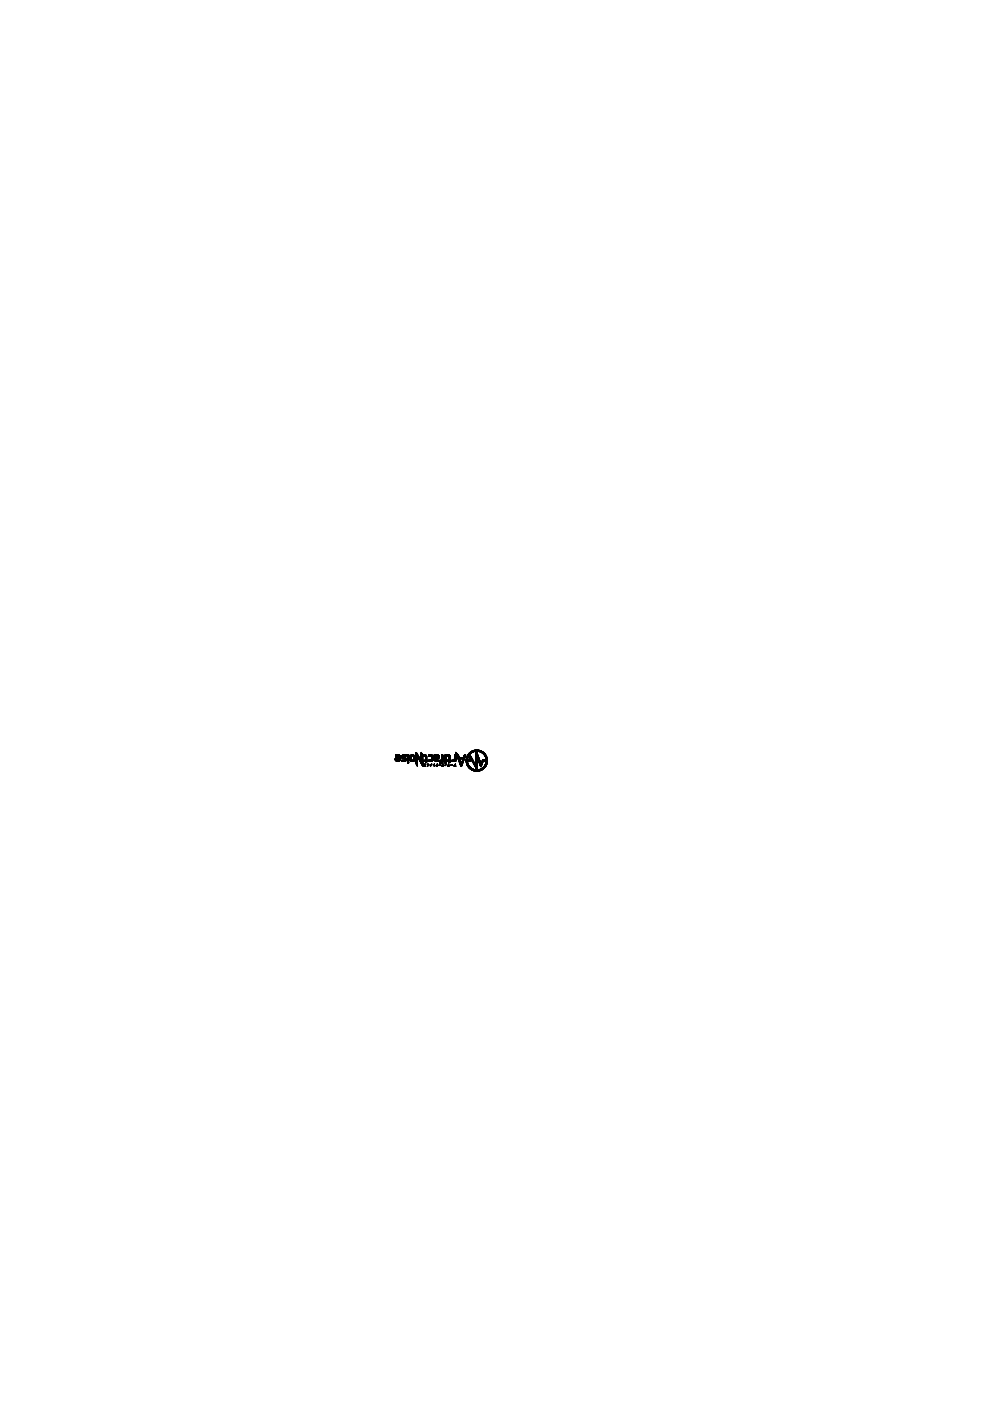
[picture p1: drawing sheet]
<svg xmlns="http://www.w3.org/2000/svg" width="210mm" height="297mm" viewBox="0 0 210 297" stroke-linecap="round" stroke-linejoin="round" font-family="sans-serif">
<g fill="none" stroke="#000" stroke-width=".21">
<path d="M88.2 159.6l.1 .1M88.2 159.7h.2M88.2 159.7l.2 .1M88.2 159.8l.3 .1M88.2 159.9h.3M88.2 160h.3M88.2 159.6h.1M88.2 159.7v.1M88.2 159.9h.1M88.2 159.9v.1M88.3 159.7h.1M88.5 159.9h-.3"/>
<path d="M89.3 159.6l.1 .1M89.3 159.8l.2 .1M89.3 159.8h.2M89.3 160h.3M89.3 159.5l.1 .1M89.3 159.8h.1M89.3 160h.1M89.4 159.7h.1M89.5 159.9h-.2h.2M96.6 159.5l.2 .2M96.6 159.6h.2M96.7 159.7h.2"/>
<path d="M96.8 159.9h.2M96.8 159.6v.1M96.8 159.8v.1M96.8 160h.3M96.8 159.7h.1M96.9 159.8l-.2-.1 .3 .2M97 159.9h.1M97.1 160h.1M99.2 160h.4M99.3 160h.1M99.4 159.8l.4-.1-.4 .1M99.5 159.7h.1"/>
<path d="M99.5 160h-.3M99.6 160h.1M99.6 159.9v.1M99.6 159.6h.5M99.7 159.9l-.4 .1M99.7 159.5h.1M99.7 159.9h-.4M99.7 159.8h.1M99.9 159.7h.1M99.9 159.7h-.5M99.9 159.6l-.4 .1M99.9 159.6v.1"/>
<path d="M100 159.6h-.1M100 159.3h2.2M100 159.6l-.5 .1M100.1 159.2v.1M100.1 159.2h2M100.1 159.2h.1M100.2 159.5h.1M100.2 159.5h-.5M100.3 159.2h.1M100.3 159.4h-.6M100.4 159.1v.1M100.4 159.1h.1"/>
<path d="M100.5 159.1h1.2M100.5 159.3l-.7 .1M100.6 159.3h.1M100.6 159v.1M100.7 159.3h-.8M100.8 159h.1M100.8 159.3h.1M100.8 159h.6M100.9 159.3h.1M100.9 159.9l.4 .1M100.9 159.8l.3-.1-.3 .1M100.9 160l.4 .1"/>
<path d="M100.9 159.3l.1 .1M100.9 159.4h.2M100.9 159.6l.3 .1M100.9 159.5h.2M100.9 159.6h.2M100.9 159.7h.3M100.9 159.9h.3M100.9 160h.4M100.9 159h.1M101 159h.1M101 159.3h.1M101.1 159.4h-.2"/>
<path d="M101.1 159.5h.1M101.1 159.4v.2l-.2-.1M101.2 159h.1M101.2 159.3h.1M101.3 159.3h.1M101.4 159.3h.1M101.4 159h.1M101.5 159.3h.8M101.5 159v.1M101.5 159.3h.1M101.6 159.1h.1M101.6 159.3l.8 .1"/>
<path d="M101.7 159.4h.1M101.8 159.1l-1.4 .1M101.8 159.1v.1M101.8 159.4l.6 .1M101.9 159.2h.1M101.9 159.5h.6M102 159.2h-1.8M102 159.5h.1M102 159.2h.1M102.1 159.5l.5 .1M102.1 159.6l.5 .1M102.2 159.3h.1"/>
<path d="M102.2 159.6h.1M102.2 159.6l.5 .1M102.3 159.6v.1M102.3 159.7l.4 .1M102.3 159.4h.1M102.4 159.7l.4 .1M102.4 159.7v.1M102.4 159.8l.4 .1M102.4 159.5h.1M102.5 159.8h.1M102.5 159.9h.3M102.5 159.9h.1"/>
<path d="M102.5 159.9h.4M102.6 159.9h.1M102.6 160h.3M102.6 160h.4M102.6 160h.1M102.9 159.9l.1 .2M83.8 160.9l.3 .1M83.8 160.9h.1M83.8 161.1l1 .1M83.9 160.1h.8M83.9 160.1h.9M83.9 160.2h.9"/>
<path d="M83.9 160.2l1 .1-.1 .9h-1M83.9 160.3h.1M83.9 161.2h.1M83.9 160.3h1M83.9 160.7h1M83.9 160.1h.1M83.9 161.3h.9M83.9 160.7h.1M83.9 161.3h.1M83.9 160.6h1M84 160.1h.1M84 160.3h.1"/>
<path d="M84 161.3h.7M84.1 160.1h.1M84.1 160.3h.1M84.1 161.1h.1M84.1 160.6h.1M84.1 161.4h.1M84.1 161.1h-.3h1.1M84.1 160.9h-.3M84.1 161.1v.1M84.2 160.1h.1M84.2 160.3h.1M84.2 161.1v.1"/>
<path d="M84.2 160.6h.1M84.2 161.4h.1M84.2 160.8h.1M84.3 160.1h.1M84.3 160.3h.1M84.3 160.6h.1M84.3 160.8h.1M84.3 161.4h.1M84.4 160.1h.1M84.4 160.3h.1M84.4 160.6h.1M84.4 160.8h.1"/>
<path d="M84.4 161.4h.1M84.5 160.6h.1M84.5 160.8h.1M84.5 161.4h.1M84.5 161.1v.1M84.6 160.3h.3M84.6 160.1h.1M84.6 160.6h.1M84.6 160.8h.1M84.6 161.4h.1M84.6 161.1h.3M84.6 160.3v.1"/>
<path d="M84.6 160.4h.3M84.6 160.5h.3M84.6 160.8h.3M84.6 160.9h.3M84.6 160.4h.1M84.6 160.9h.1M84.6 161.1h.1M84.7 160.1h.1M84.8 161.2h.1M84.9 160.5l-.3 .1M84.9 161h-.3h.3M84.9 160.4h-.3"/>
<path d="M84.9 160.7l-1.1 .1M84.9 160.8h-1.1h.3M84.9 160.9h-.3M85.1 160.5l.4 .1M85.1 160.5h.3M85.1 160.4h.3M85.1 160.4l.3 .1M85.2 160.6l.7 .1M85.2 160.2v.1M85.2 160.7l.8 .1M85.2 161.2v.2M85.3 160.7h.1"/>
<path d="M85.3 160.8h.8M85.3 160.8h.1M85.4 160.1h.1M85.4 160.1h.7l-.8 .1h.8l-.9 .1M85.4 160.8h.7M85.5 160.1h.1M85.5 160.3h.1M85.5 160.8h.1M85.5 160.3l-.4 .1M85.5 160.6h.1M85.6 160.1h.1M85.6 160.3h.1"/>
<path d="M85.6 160.6h.1M85.6 160.8v.1M85.7 160.6h.1M85.7 160.1h.1M85.7 160.8l.5 .1M85.7 161.4h-.5M85.7 161.4h.1M85.8 161.1v.1M85.8 160.1h.1M85.8 161.4h.1M85.8 160.9h.4M85.9 160.1h.1"/>
<path d="M85.9 161.4h.1M85.9 160.7h.1M85.9 160.9h.1M85.9 161.1h.1M85.9 161h.3l-.3 .1h.3l-1 .1M86 160.1h.1M86 161.3l-.8 .1M86 161.3h.1M86.1 160.1h.1M86.1 161.3h-.9M86.1 160.8v.1M86.1 160.3h.1"/>
<path d="M86.1 161.1l-.9 .2M86.1 160.3h-.9l-.1 .3 .7 .1M86.1 161.2h-.9M86.4 160.1h.3h-.3v1.3M86.4 160.2h.3h-.3M86.4 160.4h.3h-.3M86.4 160.5h.3h-.3M86.4 160.7h.3h-.3M86.4 160.8h.3h-.3M86.4 161h.3h-.3M86.4 161.1h.3l-.3 .1M86.4 161.3l.3 .1"/>
<path d="M86.4 161.6h.3h-.3v.1h.3M86.4 160.3h.3M86.4 160.4h.3M86.4 160.6h.3M86.4 160.9h.3M86.4 161.2h.3M86.4 161.3h.3M86.4 161.6h.3M86.4 161.8h.3M86.4 161.6h.2M86.4 160.1h.1M86.4 161.4h.1"/>
<path d="M86.5 160.1h.1M86.5 161.4h.1M86.5 161.5h.1M86.5 161.8h.1M86.6 160.1h.1M86.6 161.5h.1M86.6 161.8h.1M86.6 161.4h.1M86.6 161.8h-.1M86.7 160.3h.1M86.7 160.6h.1M86.7 160.9h.1"/>
<path d="M86.7 161.2h.1M86.7 161.7h.1M86.9 160.5h.2h-.2M86.9 160.7h.2h-.2M86.9 160.8h.2h-.2M86.9 161h.2h-.2M86.9 160.4h.2M86.9 160.6h.2M86.9 160.9h.2M86.9 161.1h1v.1M86.9 160.4h.1M86.9 161.2h1"/>
<path d="M87 161.2h.9M87 160.2h.1M87 161.3h.1M87 161.3h.9M87 160.1l.8 .1M87.1 161.3h.7M87.1 160.1h.1M87.1 160.4h.1M87.1 160.6h.1M87.1 160.9h.1M87.2 160.4h-.3v.7h.3M87.2 160.1h.5"/>
<path d="M87.2 160.3h.1M87.2 161.1v.1M87.2 160.1h.1M87.2 161.4h.1M87.2 160.3l-.3 .1M87.3 161.4h.2M87.3 160.3h.1M87.3 160.1h.1M87.4 160.1h.1M87.5 160.1h.1M87.5 160.3h.1M87.5 161.4h.1"/>
<path d="M87.6 161.1v.1M87.6 160.1h.1M87.6 160.3l.4 .1M87.6 161.4h.1M87.7 160.4h.3v.7h-.3M87.7 160.4h.3M87.7 161.1h.3M87.7 161.1v.1M87.7 160.1h.1M87.7 160.4h.1M87.7 160.6h.1M87.7 160.9h.1"/>
<path d="M87.7 161.1h.1M87.7 161.4h.1M87.7 160.6h.3M87.7 160.9h.3M87.8 161.3v.1M87.8 161.3h.1M87.9 160.2h-.9M87.9 161.2h.1M87.9 160.3h-1l1 .1M88 160.5h-.3h.3M88 160.7h-.3h.3M88 160.8h-.3h.3"/>
<path d="M88 161h-.3M88 160.9h-.3M88.2 160h.4M88.2 160.1h.4M88.2 160.2h.5l-.5 .1M88.2 160.4h.6M88.2 160.4l.6 .1M88.2 160.5h.3M88.2 160.6h.3M88.2 160.7h.3M88.2 160.8h.3M88.2 160.9h.3"/>
<path d="M88.2 160.9l.3 .1M88.2 161h.3M88.2 161.1h.3M88.2 161.2h.3M88.2 161.2l.3 .1M88.2 161.3h.3M88.2 161.4h.3M88.2 161.5h.3M88.2 161.6h.3M88.2 161.6l.3 .1M88.2 161.7h.3M88.2 161.8h.3"/>
<path d="M88.2 160v.1M88.2 160.2h.1M88.2 160.3h.1M88.2 160.3v.1M88.2 160.4l.3 .1M88.2 160.6h.1M88.2 160.7h.1M88.2 160.7v.1M88.2 160.9h.1M88.2 161h.1M88.2 161.1h.1M88.2 161.1v.1"/>
<path d="M88.2 161.3h.1M88.2 161.4h.1M88.2 161.5h.1M88.2 161.6h.1M88.2 161.7h.1M88.2 161.8h.1M88.2 160.2h.4M88.2 162h.3M88.3 162h.2M88.3 162.1h.2M88.3 162.2h.2M88.4 162.2v.1"/>
<path d="M88.5 161.9h-.3h.3M88.5 160.3v1.9M88.5 162.3h-.1M88.5 160.7h-.3M88.5 160.8h-.3M88.5 161h-.3M88.5 161.1l-.3 .1M88.5 161.3h-.3M88.5 161.4l-.3 .1M88.5 161.8h-.3M88.5 160.3v.1M88.5 160.4h.1"/>
<path d="M88.6 160.4l.3 .2M88.6 160.5h.2M88.6 160.1h-.4M88.6 160.5v.2h.3M88.6 160.2h.1M88.6 160.6l.3 .1M88.7 160.7l.2 .1h-.2M88.7 160.8h.1M88.7 160.8h.3M88.8 160.9h.2M88.8 161h.3M88.8 161l.3 .1"/>
<path d="M88.9 161.1h.2M88.9 161.1h.3M88.9 161.1v.1M88.9 161.2h.3h-.2M89 161.2l.2 .1M89 161.3h.6h-.3M89 161.3l.6 .1v1M89.1 161h.1M89.1 161.4h.5M89.1 161.4l.5 .1M89.1 161.5l.5 .1M89.2 161.1v.1"/>
<path d="M89.2 161.6h.4M89.2 161.6l.4 .1M89.2 161.3l.1 .1M89.2 161.7h.4M89.3 161.8h.3M89.3 160.3h.3M89.3 160.6h.3M89.3 160.9h.3M89.3 161.2h.3M89.3 160.2h.3zM89.3 160.3h.1M89.3 160.4h.3z"/>
<path d="M89.3 160.5h.3zM89.3 160.6h.1M89.3 160.7h.3zM89.3 160.8h.3zM89.3 160.9h.1M89.3 161h.3zM89.3 161.1h.3zM89.3 161.2h.1M89.3 161.9h.3M89.3 161.8v.1M89.4 161.9h.1M89.4 162h.2"/>
<path d="M89.4 162l.2 .1M89.4 162.1h.2M89.5 162.1l.1 .1M89.5 162.1h.1M89.5 162.2h.1M89.6 162.3h.1M89.6 160l-.3 .1h.3M89.6 160.1h-.3M89.6 160.1h.1M89.6 160.3h.1M89.6 160.6h.1M89.6 160.9h.1"/>
<path d="M89.6 161.2h.1M89.6 160.4h-.3M89.6 160.9h-.3M89.6 161.2h-.3M89.8 160.1h.6M89.8 160.2l.6 .1M89.8 161.2h.9M89.8 161.3h.9h-.9M89.8 162.5h.1M89.9 162h.1M89.9 162l.3 .1M89.9 162.4v.1"/>
<path d="M89.9 162.1h.1M90 162.3v.1M90 162.1h.1M90 162.3h.1M90.1 162.2l-.1 .1M90.1 162.2h.1M90.1 160.3l.4 .1v.7l-.3 .1 .3-.1M90.1 160.1h.1M90.1 162.2l-.1 .2M90.2 162.1h.1M90.2 160.1h.1M90.2 160.3v.1"/>
<path d="M90.2 161.4h.3v.1l-.3 .1 .3-.2M90.2 160.4h.3M90.2 160.6h.3M90.2 160.9h.3M90.2 161.5h.3M90.2 160.4h.1M90.2 160.6h.1M90.2 160.9h.1M90.2 161.4h.1M90.2 161.6h.3zM90.2 162.4h.1M90.2 162.4h-.4l.4 .1"/>
<path d="M90.2 162v.1M90.2 162.1h-.1M90.3 160.1h-.5l.1 .2h.5l-.6-.1M90.3 160.1h.1M90.5 160.5h-.3h.3M90.5 160.7h-.3h.3M90.5 160.8h-.3h.3M90.5 161h-.3h.3M90.7 161.2h-.8v.2M90.7 161.2h.1M90.7 162.4l-.1 .1M90.7 162.5h-.1"/>
<path d="M90.7 162v.4M90.7 162l.1 .1M90.7 162.1h.1M90.8 162.1l-.1 .1M90.8 162.2l-.2 .2M90.9 162.2h-.2M90.9 162.2h.1M90.9 160.1l.8 .1M90.9 160.2h.8M90.9 160.2h.9M90.9 161.2h.9M90.9 160.1h.1"/>
<path d="M90.9 160.3h.1M90.9 161.1v.1M90.9 161.4h.1M91 160.1h.1M91 160.3h.1M91 161.1v.1M91 161.4h.1M91.1 160.1h.1M91.1 160.3h.1M91.1 161.1v.1M91.1 161.4h.1M91.2 160.1h.1"/>
<path d="M91.2 160.3h.1M91.2 161.1v.1M91.2 161.4h.1M91.2 162.4h.1M91.3 162.3v.2M91.3 162.3v.1M91.3 160.1h.1M91.3 160.3h.1M91.3 161.1v.1M91.3 161.4h.1M91.4 160.3h.1M91.4 161.1v.1"/>
<path d="M91.4 161.4h.1M91.4 162.2h-.1M91.4 162.1l-.1 .1M91.4 162.1h.1M91.5 160.3h.3v.1M91.5 162.1h.1M91.5 162l-.1 .1M91.5 162.1h-.1M91.5 160.1h.1M91.5 160.3h.1M91.5 161.4h.1M91.5 161.1h.3h-.9v.2h.8"/>
<path d="M91.6 160.1h-.7v.2h.9M91.6 160.5h.2M91.6 160.7h.2M91.6 161h.2M91.6 160.4l.2 .1M91.6 160.6h.2M91.6 160.8h.2M91.6 160.9h.2M91.6 160.9l.2 .1M91.6 160.1h.1M91.7 160.1h.1M91.7 161.3l-.8 .1"/>
<path d="M91.8 161.2h-.9M91.8 160.4h-.2l-.1 .7M91.8 160.6h.1M91.8 160.8h-.2M91.8 160.9h.1M91.8 160.4v.7h-.3M91.8 162.2h.2M91.9 162.2h.1M91.9 162.1v.1M92 162.2l.1 .1M92 162.3h.1M92 160.7h.3"/>
<path d="M92 161h.3h-.3M92 160.1h1M92 160.2l1.1 .1M92 160.7h1.1h-.3M92 160.3h1.1M92 160.6h.3M92 160.8h1M92 160.9h.9M92.1 160.1h.2M92.1 160.4l.2 .1h-.3M92.1 160.2h.1M92.1 160.3h.1"/>
<path d="M92.1 160.3v.1M92.1 160.6h.1M92.1 160.7h.1M92.1 160.7v.1M92.1 160.9h.1M92.1 161h.1M92.1 160.2h.9M92.1 161.1h.2M92.1 161.1l.9 .1M92.1 161.1h.1M92.1 161.2h.9M92.1 162h.1"/>
<path d="M92.1 162.1h.1M92.1 162.2h.1M92.1 162.3h.1M92.1 162.4h.1M92.1 162.5h.1M92.1 162.3v-.3v.5v-.2M92.1 160.1h.1M92.2 160.1h.1M92.2 161.3h.8h-.8M92.3 160.6h.1M92.3 160.9h.1M92.3 160.4h-.3"/>
<path d="M92.3 161.4h.1M92.4 161.4h.1M92.4 160.1h.1M92.4 160.3l-.4 .1M92.4 160.3h.1M92.5 160.1h.4M92.5 160.3l-.5 .1M92.5 161.1v.1M92.5 161.4h.1M92.5 162.3h.1M92.5 160.3h.1M92.5 160.1h.1"/>
<path d="M92.6 162.2l-.1 .2 .1 .1M92.6 160.3h.1M92.6 160.1h.1M92.6 160.7h.1M92.6 162.5h.1M92.6 160.9h.1M92.7 162.3l-.1 .2M92.7 160.1h.1M92.7 160.3h.1M92.7 160.7h.1M92.7 162.3h-.2M92.7 160.9h-.7"/>
<path d="M92.8 162h.1M92.8 162.3h.1M92.8 162l-.3 .2M92.8 160.3h.1M92.8 162.2h.1M92.8 160.3h.3v.1h-.2M92.8 162.3h-.1M92.8 160.1h.1M92.8 162.2l-.1 .1M92.9 160.1h.1M92.9 160.3v.1M92.9 160.9h.1"/>
<path d="M92.9 160.5l.2 .1h-.3M92.9 160.5h.1M92.9 160.8h.1M93 160.8h-1M93 161.2h.1M93.1 162.2l.3 .1h-.3M93.1 162.3h.1M93.1 160.4h-.2M93.1 160.5l-.2 .1M93.2 162.3h.1M93.2 162.1v.1M93.2 162.1h.1"/>
<path d="M93.3 161.2h.8M93.3 161.3h.8M93.3 161.4h.8M93.3 161.8h.5M93.3 162.2h-.2M93.3 161.2h.1M93.3 161.3v.1M93.3 161.6h.1M93.3 161.7h.1M93.3 161.8h.1M93.3 162.3h.1M93.3 162.1l-.1 .2"/>
<path d="M93.3 162l-.1 .1M93.3 162v.2M93.3 161.4h.1M93.4 161.4h.1M93.5 161.4h.1M93.6 161.4h.1M93.6 161.8h.1M93.6 161.5l.3-.1v.2h-.6M93.6 160.2h.3h-.3M93.6 160.4h.3h-.3M93.6 160.5h.3h-.3M93.6 160.7h.3h-.3"/>
<path d="M93.6 160.8h.3h-.3M93.6 161h.3h-.3M93.6 160.3h.3M93.6 160.4h.3M93.6 160.6h.3M93.6 160.9h.3M93.6 161.4h.3M93.6 161.5h.3M93.7 161.8h.1M93.7 162.4l.3 .1zM93.7 161.8h-.4M93.7 162.3h.1"/>
<path d="M93.8 162.2l-.1 .2M93.8 161.8h-.1M93.8 162.2v.1M93.8 161.7h-.5M93.9 162.1h.1M93.9 161.6l-.6 .1M93.9 162.1l-.1 .1M93.9 160.1h-.3v1.1l.3-.1h-.3M93.9 160.1h-.3M93.9 160.1h.1M93.9 160.3h.1M93.9 160.6h.1"/>
<path d="M93.9 160.9h.1M93.9 161.4h.1M93.9 160.9h-.3M93.9 161.6h-.3M93.9 162.1l-.2 .1M93.9 162h.1M94 161.4h.1M94 162h.1M94 162l-.1 .1M94.1 161.2v.2M94.1 161.2h-.8M94.3 160.3h.1"/>
<path d="M94.3 160.6h.1M94.3 160.9h.1M94.3 161.2h.1M94.3 160.3h.3M94.3 160.6h.3M94.3 160.9h.3M94.3 161.2h.3M94.3 161.4h.3M94.4 162.3h.1M94.4 160.1h.1M94.4 161.8h.1M94.4 162h.1"/>
<path d="M94.4 162.1h.1M94.4 162.1h.2M94.4 161.5h.1M94.5 161.9l-.1 .3M94.5 160.1h.1M94.5 161.5h.1M94.5 161.8h.1M94.5 162.2h.1M94.5 161.5l-.1 .1M94.5 162.2l-.1 .1M94.5 162.1h.1M94.6 160.1h.1"/>
<path d="M94.6 161.5l-.3 .1M94.6 160.1h-.3h.3v1.3M94.6 161.6v.1h-.3l.3 .1M94.6 162.1h.1M94.6 160.2h-.3h.3M94.6 160.3l-.3 .1h.3M94.6 160.5h-.3h.3M94.6 160.7h-.3h.3M94.6 160.8h-.3h.3M94.6 161h-.3h.3M94.6 161.1l-.3 .1 .3-.1M94.6 161.3h-.3h.3"/>
<path d="M94.6 161.6h-.3h.3M94.6 160.4h-.3M94.6 160.9h-.3M94.6 161.2h-.3M94.8 160.1h.5M94.8 160.1h.6M94.8 161.3h.9l-.9 .1M94.8 161.2h.9M94.8 160.1h.1M94.8 160.3h.1M94.8 160.3h.6M94.9 161.2h.1"/>
<path d="M94.9 162.3h.3M94.9 161.4h.1M94.9 162.5h.3M94.9 162.3h.1M95 162.5h.2M95 161.2h.1M95 162.3h.1M95 161.4h.1M95 162.5h.1M95 162.2l.1 .1M95 162.1l.1 .1M95.1 161.2h.1"/>
<path d="M95.1 161.4h.1M95.1 162.5h.1M95.1 162h.1M95.1 162.1h.1M95.1 162.3h.1M95.1 160.3h.4l-.3 .1M95.1 162.1l-.1 .2M95.2 162l-.2 .2M95.2 160.4h.3M95.2 160.1h.1M95.2 160.3v.9M95.2 161.6l.3-.2h-.3v.3l.3-.1h-.3"/>
<path d="M95.2 162.3h.1M95.2 160.5h.3h-.3M95.2 160.7h.3h-.3M95.2 160.8h.3h-.3M95.2 161h.3h-.3M95.2 161.1l.3 .1M95.2 160.6h.3M95.2 160.9h.3M95.2 161.5h.3M95.3 160.1h.1M95.4 160.3l-.6-.1 .6 .1M95.5 160.6h.1"/>
<path d="M95.5 160.9h.1M95.5 160.9h-.3M95.5 161.1l-.3 .1M95.5 161.4h-.3M95.5 161.2h.1M95.5 161.4h.1M95.5 162.2h.5M95.6 161.4h.1M95.6 162.3h.4M95.6 161.2h.1M95.6 162.2v.1M95.7 162.2v.1"/>
<path d="M95.8 162.2v.1M95.9 162.2v.1M95.9 161.2h.7M96 161.4h.1M96.1 161.1v.1M96.1 161.4h.1M96.2 161.1l-.1 .1M96.2 161.1h.4M96.2 161.3v.1M96.2 161.1h.1M96.2 161.3l-.3 .1M96.3 162.4h.4l-.4 .1"/>
<path d="M96.3 161.3h-.1M96.3 161.2l-.4 .1M96.3 162.3v.1M96.4 161.2h.1M96.4 160.1h.2v1.3h-.2l.2-.1M96.4 160.1h.2M96.4 160.2h.2M96.4 160.3h.2M96.4 160.4h.2M96.4 160.5h.2M96.4 160.6h.2M96.4 160.7h.2"/>
<path d="M96.4 160.8h.2M96.4 162.2v.1M96.4 160.1h.1M96.4 160.2h.1M96.4 160.3h.1M96.4 160.4h.1M96.4 160.5h.1M96.4 160.6h.1M96.4 160.7h.1M96.4 160.8h.1M96.4 162.2l-.1 .2M96.5 162.1h.1"/>
<path d="M96.5 162.2v.1M96.5 162.3v.1M96.5 162.2l-.2 .1M96.5 162.2h-.1M96.5 162h.1M96.5 162.1v.3M96.6 162v.1M96.6 162.1h-.1M96.6 162l-.1 .1M96.6 160.2h-.2M96.6 160.4h-.2M96.6 160.5l-.2 .1"/>
<path d="M96.6 160.7h-.2M96.6 160.9h-.2M96.6 161h-.3h.3M96.6 161l-.4 .1M96.6 161.2h-.7l.1 .2M96.6 161.2h-.7M96.6 161.3l-.2 .1M96.8 160.1h.4M96.9 160.2h.3M96.9 160.2h.1M96.9 160.2h.3l.1 .2M96.9 160.3h.4"/>
<path d="M96.9 160.4h.4M97 160.4l.4 .2M97 160.5h.4M97 160.7h1.2M97.1 160.8h1M97.1 160.7v.1M97.1 160.9h1M97.1 160.8h.1M97.2 160h-.4l.4 .1M97.2 161l.3 .1-.3-.1M97.2 161.1h.4M97.2 161.2h.4"/>
<path d="M97.3 160.3l-.4 .1h.4M97.3 161.3l.4 .2M97.3 160.4h.1M97.3 161.3l.3 .1M97.3 161.4l.4 .1M97.4 161.5l.3 .1 .1 .1h-.4M97.4 161.5h.3M97.4 161.5v.1M97.4 161.6h.3M97.4 160.6h.1M97.5 160.6h.1M97.5 161.7h.1"/>
<path d="M97.5 161.8h.3M97.5 160.9h.1M97.5 161l-.4-.1 .4 .1M97.5 161.9h.6M97.6 161.9l.4 .1M97.6 160.6h.1M97.6 160.9h.1M97.6 161.1v.1M97.6 162.1h.4M97.6 161.3l-.3-.1 .3 .1M97.6 162.3h.3M97.7 160.6h.1"/>
<path d="M97.7 162.3v.1M97.7 160.9h.1M97.7 162.4h.2M97.8 162.5h.1M97.8 160.6h.1M97.8 160.9h.1M97.8 161.8h.1M97.8 161.9h.1M97.9 162.5h.1M97.9 162.4h.1M97.9 161.7h.2l-.2 .1M97.9 160.6h.1"/>
<path d="M97.9 161.6h.3h-.3v.2M97.9 160.9h.1M97.9 162.3h-.2M97.9 161.6h.1M98 161.5l.2-.1-.3 .2 .3-.1M98 162.1h.1M98 162.1l-.4 .1M98 160.6h.1M98 161.4h.3l-.3 .1M98 161.4h.1M98.1 160.6h.1M98.1 161.8h-.6l.6 .1-.6 .1"/>
<path d="M98.1 161.1h.3M98.1 160.8h.1M98.1 161.1v.1M98.1 161.1h.1M98.2 160.7l-1.2-.1h1.2l-.1 .2h.3l-.2 .2h.2M98.2 160.9h.2M98.2 160.8h.3M98.2 160.9h.1M98.2 160.7h.3M98.3 160.6l.3-.1zM98.3 160.5h.3M98.3 161.2h.1"/>
<path d="M98.3 161.3h-.3M98.3 160.4h.3M98.3 161.1l-.2 .1h.2M98.4 160.4h.1M98.4 161.1h.1M98.4 161.1l-.3 .1M98.4 161h.1M98.4 161h-.3M98.5 160v.1M98.5 160.6l-.2 .2M98.6 160v.1M98.6 160.4h.1"/>
<path d="M98.6 160.4l-.3 .1M98.7 160.2l-.1 .2h-.2M98.7 160l-.3 .2M98.7 160.2h-.3l.3 .1M98.7 160.2h-.3M98.7 160.1h-.3M98.8 161.3h1h-1M98.8 161.1h.3M98.8 161.2h1M98.8 161.4h.3M98.8 161l.3-.1v.2M98.8 161.6l.3 .1"/>
<path d="M98.9 160.9h.2M98.9 161.1l-.1 .3M98.9 161.6l.3 .1M98.9 161.7h.3M98.9 161.7h.1M98.9 160.7h.3M98.9 161.8h.3M98.9 160.6h.3M98.9 160.7h.1M99 162h.3M99 160.5h.3M99 162h.1"/>
<path d="M99 162l.3 .1M99 160.4h.1M99 162v.2h.4M99 160.4h.3M99 162.1h.3M99 162.1l.3 .1M99 160.3v.1M99.1 162.2l.3 .1M99.1 162.3l.4 .1M99.1 162.2v.1M99.1 161.4v.2l-.3-.1h.3M99.1 160.2h.1"/>
<path d="M99.1 161h-.3h.3M99.1 161.5h-.3M99.1 162.4h.4M99.1 160.8h-.2M99.2 161.1h.1M99.2 162.4l.3 .1M99.2 161.9l-.3-.1 .3 .1h-.3M99.2 160.6l-.3 .3M99.2 160.7h-.3M99.2 162.5h.4M99.2 160.6h.1M99.2 162.5h.1"/>
<path d="M99.2 162.6h.5M99.2 160.5h.1M99.2 160.5l-.2 .1M99.3 160.4h.1M99.3 161.1h.1M99.3 160.4l-.3 .1M99.3 162.6h.4M99.3 160.3v.1M99.3 162.6l.4 .1M99.3 160.3l-.3 .1M99.4 162.7l.4 .1M99.4 161.1h.1"/>
<path d="M99.4 162.2v.1M99.4 162.7v.1M99.4 160.2l-.3 .1h.3M99.4 162.8h.4M99.4 162.8l.5 .1M99.5 160.1l-.4 .1M99.5 160.1h-.4M99.5 160.1h.1M99.5 161.1h.1M99.5 162.9h.5M99.5 160.1h-.3M99.5 160.9l.6 .1"/>
<path d="M99.5 160.9h.6M99.5 160.4h.3l-.3 .1 .4 .1M99.5 161.1h.3l-1 .1M99.5 162.9h.1M99.5 160.2h.2M99.5 160.3h.3M99.5 160.6h.5M99.5 160.3h.1M99.5 160.6h.1M99.5 160.9h.1M99.5 161h.3zM99.5 162.5h.1"/>
<path d="M99.5 162.9l.6 .1M99.6 160.1h.1M99.6 162.6h.1M99.7 163h.5M99.7 163l.6 .1M99.7 160.2l-.2-.1 .3 .2M99.8 163.1h.6M99.8 162.7v.1M99.8 160.4h-.3h.4M99.8 163.1l.8 .1M99.8 161.2h.1M99.8 163.1v.1"/>
<path d="M99.8 161.2h-1M99.9 160.9h-.1M99.9 162.8h.1M99.9 160.9l.3 .2M99.9 161l.3 .1M99.9 163.2h.9M100 160.7h-.5l.5 .1M100 161.1h.2M100 163.2h2.2M100 161.1v.1M100 161.2l.3 .1M100 163.2v.1"/>
<path d="M100.1 160.8h.1M100.1 161.2l.3 .2M100.1 163.3h.1M100.1 160.8h-.6h.6M100.1 161.2l.2 .1M100.1 161.3l.3 .1M100.1 163.3h1.9M100.1 161.4l.3 .1M100.2 161.4l.2 .1M100.2 163.3h.1M100.2 161.5h.3M100.2 161.1v.1"/>
<path d="M100.2 163h.1M100.2 161.5l.3 .1M100.2 163.3h1.7M100.2 161.6h.3M100.3 161.6l.2 .1M100.3 161.7h.3M100.3 161.7h.1M100.3 163.1h.1M100.3 163.4h.1M100.3 161.8l.3 .1M100.4 161.8l.2 .1M100.4 163.4h1.4"/>
<path d="M100.4 161.9h.3M100.4 161.5h.1M100.4 161.9l.3 .2-.2-.1M100.5 163.4h.1M100.5 162l.3 .2M100.5 162.1l.3 .2M100.5 163.1l.1 .1M100.5 163.4v.1M100.5 162.1h.3M100.6 162.2l.6 .1M100.6 163.4v.1M100.6 163.2h.1"/>
<path d="M100.6 161.8h-.2M100.6 162.2h.2M100.6 162.3h.6M100.7 161.9h.1M100.7 162.4h.5M100.7 162.4h.1M100.7 163.2h.1M100.7 163.5h.1M100.7 162.5h.5M100.8 163.2h.1M100.8 162.6h.4M100.8 163.5h.1"/>
<path d="M100.8 162.7h.4M100.9 162.3v.1M100.9 163.2h.1M100.9 163.5h.1M100.9 162.8h.3M100.9 163.5h.4M100.9 160.3l.5 .1h-.5v1.9M100.9 160.2l.5 .1M100.9 160.6l.6 .1M100.9 160.7h.6l-.6 .1M100.9 160.9h.7v.1M100.9 160.1h.4"/>
<path d="M100.9 160.2h.4M100.9 160.3h.5M100.9 160.4l.6 .1M100.9 160.5h.6M100.9 160.7h.6M100.9 160.8h.7M100.9 161h.3M100.9 161.1h.3M100.9 161.2h.3M100.9 161.3h.3M100.9 161.4h.3M100.9 161.5h.3"/>
<path d="M100.9 161.6h.3M100.9 161.8h.3M100.9 161.9h.3M100.9 162.1h.3M100.9 162.2h.3M100.9 162.8h.1M100.9 162.9h.3M101 162.9h.1M101 163.2h.1M101 163h.2M101 163.1h.2M101.1 163.1h.1"/>
<path d="M101.1 163.2h.1M101.2 160.7v2.5M101.2 160.9l-.3 .1M101.2 161.1h-.3M101.2 161.2l-.3 .1M101.2 161.4h-.3M101.2 161.5l-.3 .1M101.2 161.6l-.3 .1M101.2 161.7h-.3M101.2 161.9h-.3M101.2 162h-.3M101.2 162l-.3 .1"/>
<path d="M101.2 162.2h-.3M101.3 160.8h.1M101.3 163.5h.1M101.3 160.1h-.4M101.3 160.9h.3M101.3 160.9h.1M101.4 163.5h.1M101.4 161.1h.3M101.4 163.2h.1M101.4 161.2h.3h-.3M101.4 160.4h.1M101.5 163.5h.1"/>
<path d="M101.5 160.5v.1M101.5 163.2h.1M101.5 161.4l.3 .1M101.5 161.5h.3M101.6 161.6l.3-.1-.3 .1 .3 .1M101.6 160.8h.1M101.6 163.4v.1M101.6 161.7h.3M101.6 161.8l.3 .1M101.6 161.8l.4 .1M101.6 161h-.3l.4 .1h-.3M101.7 163.4h-1.2"/>
<path d="M101.7 161.1v.1M101.7 161.9l.5 .1M101.7 163.1v.1M101.7 162.1l.5 .1M101.7 161.3h-.2l.3 .1h-.3M101.7 163.4h.1M101.8 162.2h.3M101.8 162.2l.3 .1M101.8 163.4h.1M101.8 162.4h.3M101.9 162.3h.1M101.9 162.4l.1 .1"/>
<path d="M101.9 163.3v.1M101.9 163v.1M102 163h.1M102 162.6h.1M102 163.3h.1M102 161.9v.1M102 162.4l-.1 .1M102.1 162.4h.1M102.1 162.3l-.3 .1M102.1 162.2v.1M102.1 162.9v.1M102.2 161.6h.1"/>
<path d="M102.2 163.2v.1M102.2 161.9h.1M102.2 161.4l1.1-.1-1.1 .1M102.2 162h-.5M102.2 162.9h.1M102.2 163.2h.1M102.3 163.2h-1M102.3 161.8l-.6 .1h.6M102.3 161.3h1M102.3 161.3h.1M102.3 161.2h1M102.3 161.1h1"/>
<path d="M102.3 161.7l-.3 .1M102.3 162.8v.1M102.3 161.1v.1M102.3 162.8h.4M102.4 161.6l-.3 .1M102.4 161.5l-.3 .2M102.4 163.1l-.8 .1M102.4 161.1v.1M102.4 161.5h.1M102.4 161.5h-.2M102.4 161.5l-.2 .1M102.4 163.1h-.6"/>
<path d="M102.4 161.4h-.2h.2M102.4 161.4h.1M102.4 162.7h.1M102.5 163h.1M102.5 161.1v.1M102.5 161.4h.1M102.5 163l-.6 .1M102.5 162.6h.1M102.5 163h-.5M102.6 161.1v.1M102.6 161.4h.1M102.6 163h.1"/>
<path d="M102.6 162.6h.1M102.6 162.9l-.5 .1M102.7 162.9h-.5M102.7 160.1h.3M102.7 161.1v.1M102.7 161.4h.1M102.7 162.5h.3M102.7 162.8v.1M102.7 162.8h.1M102.7 162.8l-.4 .1M102.8 160.2h.3M102.8 160.1l.3 .2"/>
<path d="M102.8 161.1v.1M102.8 161.4h.1M102.8 162.7v.1M102.8 160.3h.3M102.8 162.7l-.4 .1M102.8 160.3l.3 .1M102.8 162.7h-.3M102.9 160.4h.3M102.9 161.1v.1M102.9 161.4h.1M102.9 162.1l.3-.1-.3 .1M102.9 160.4l.3 .1"/>
<path d="M102.9 162.6h-.4M102.9 162.6h.1M102.9 160.5h.3M102.9 160.5l.3 .1h-.2M102.9 162.6h-.3M103 160.5v.1M103 160.6l.3 .2M103 161.1v.1M103 161.4h.1M103 160.1h.1M103 162.4l-.4 .1M103 160.7h.3"/>
<path d="M103 160.7h.1M103 161.7h.3M103 160.9h.3M103 161.6h.3M103.1 162.3l-.4 .2M103.1 160.9h.1M103.1 161.5l.2 .1h-.2l-.1 .2M103.1 160.9h.2M103.1 161h.2M103.1 161l.2 .1M103.1 162.3l-.4 .1M103.1 161v.2"/>
<path d="M103.1 161.5h.1M103.1 161.1h.2M103.1 162.2l-.3 .1M103.1 161.4h.1M103.1 160.3v.1M103.2 162.1l-.4 .1h.3M103.2 162.1l-.3 .1M103.2 162h-.3M103.3 161.8h-.3l.3 .1M103.3 161.7l-.1 .2h-.2M103.3 161.8h-.3M103.3 160.8h-.3h.3v.2"/>
<path d="M103.3 161.1v.1M103.3 161.4h.1M103.3 161.5h-.2M103.3 161.2h.1M103.3 161.4h-.2M103.3 161.4l-.2 .1"/>
</g>
</svg>
